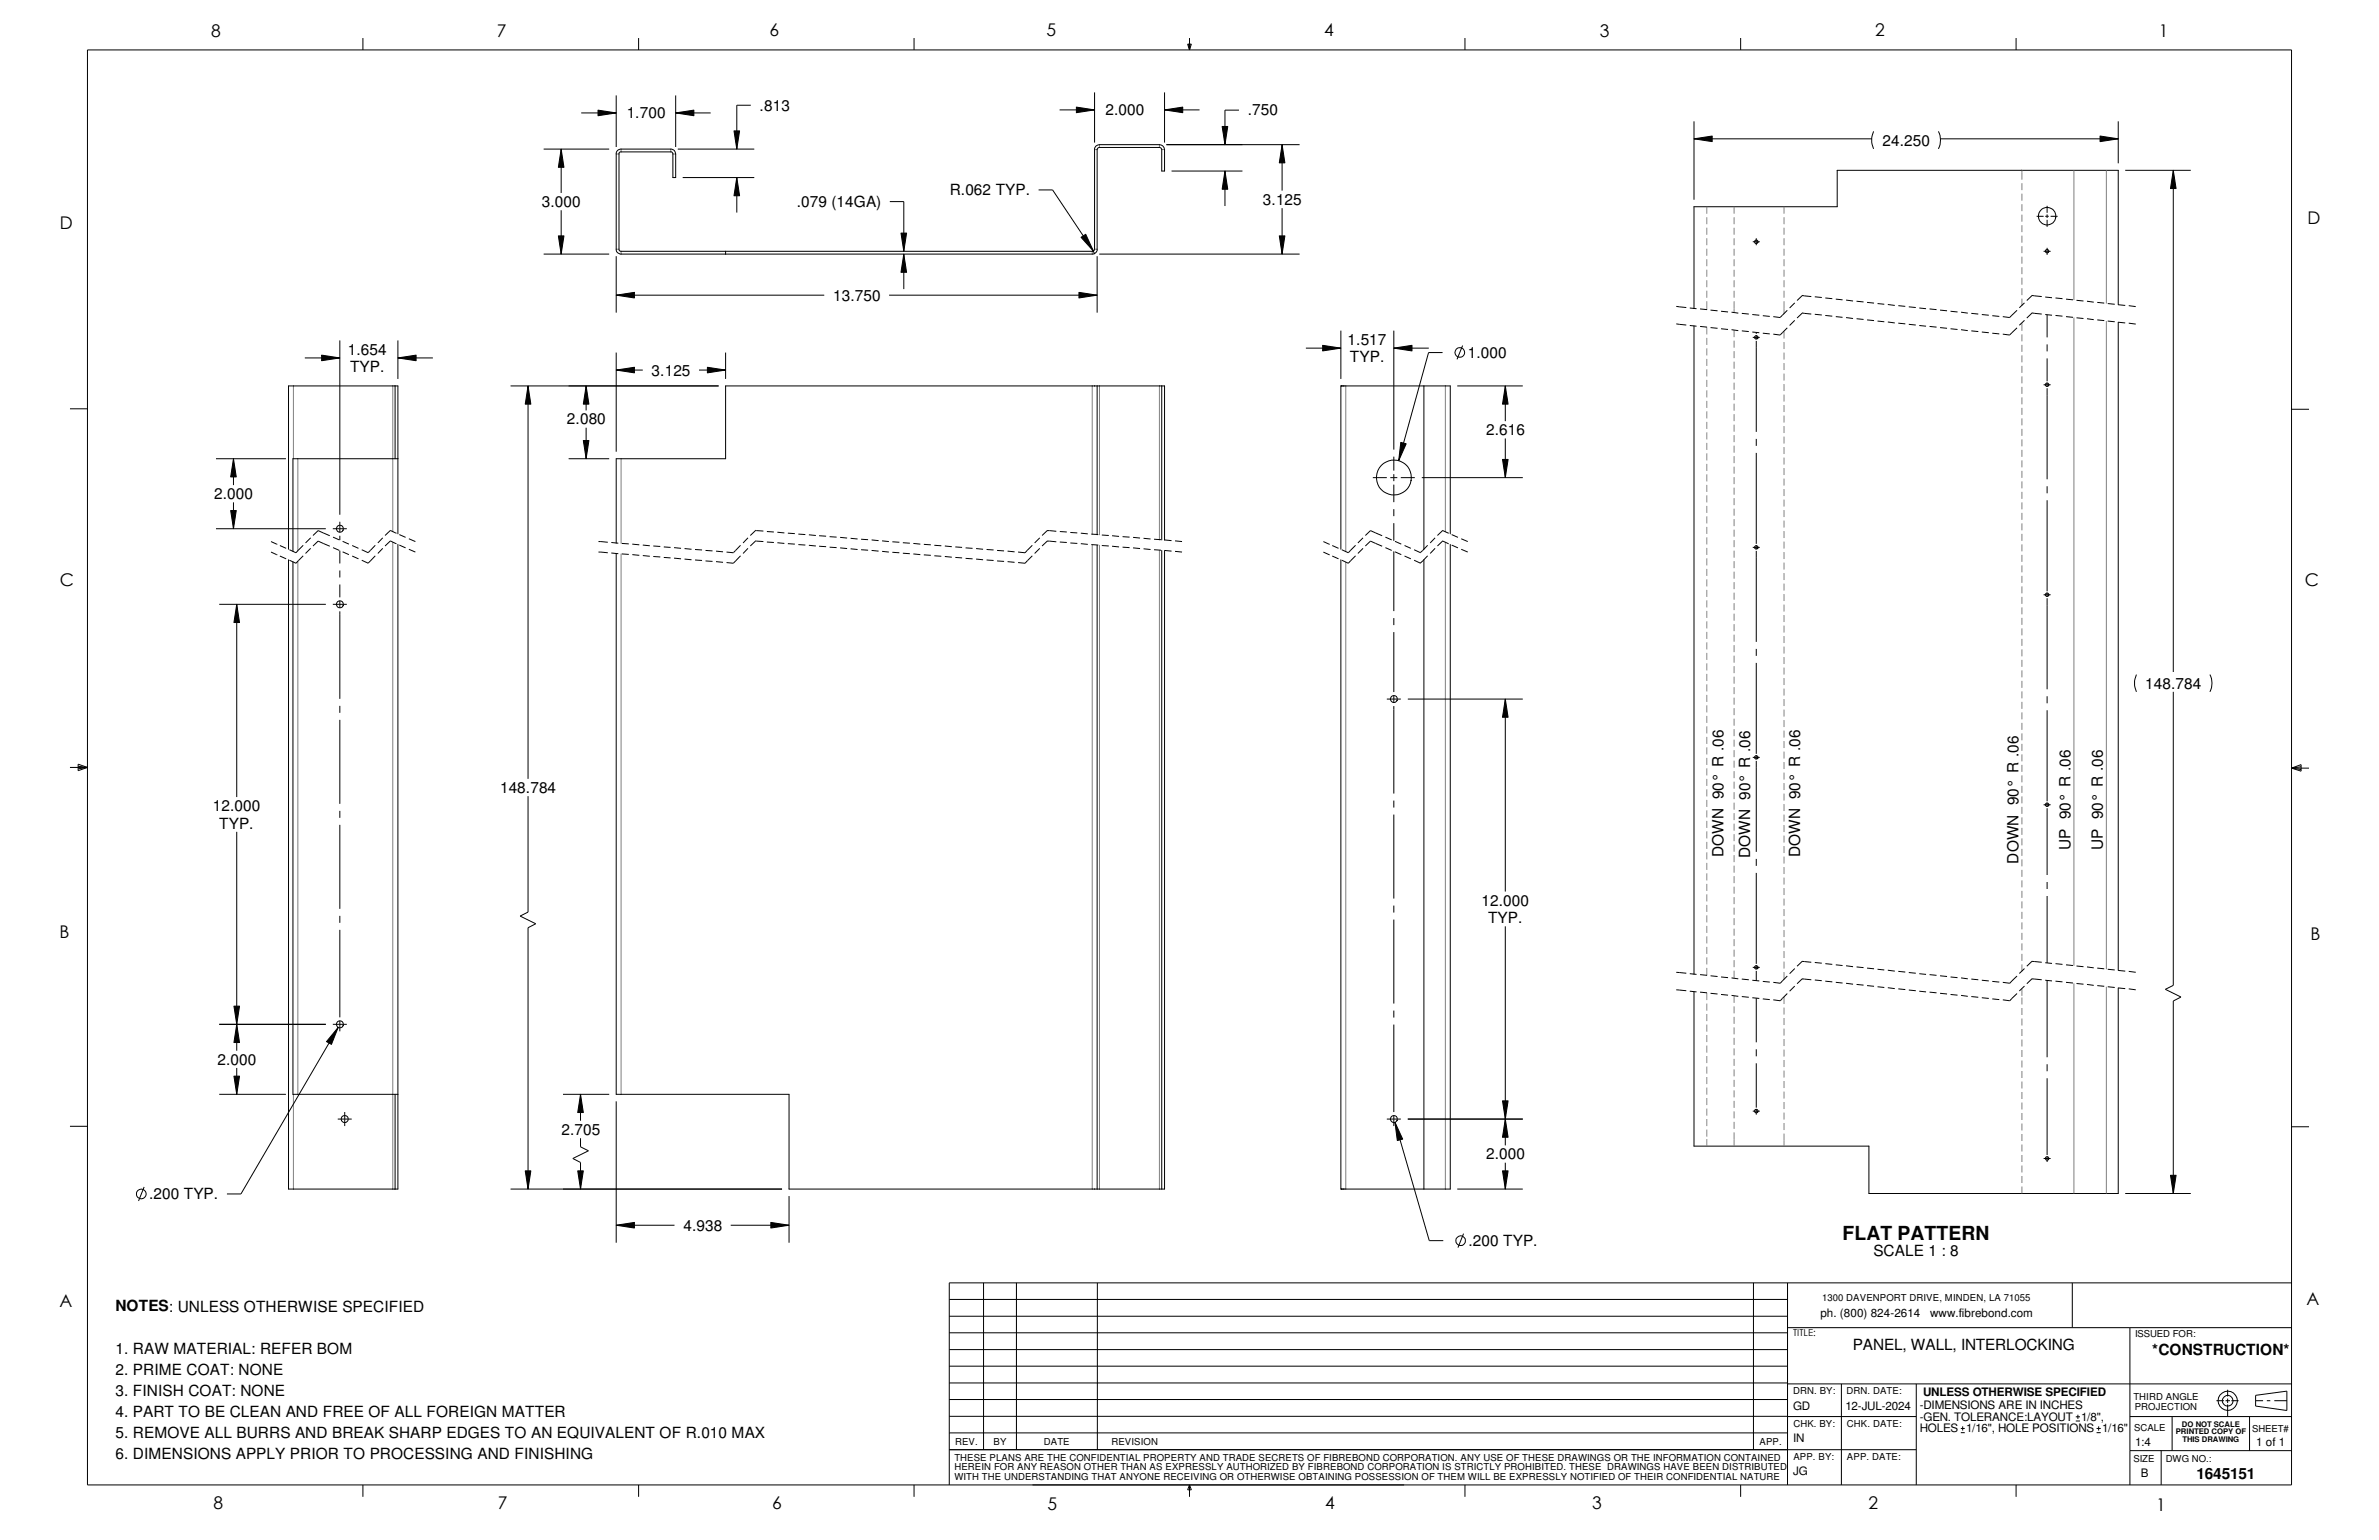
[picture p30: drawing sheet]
<svg xmlns="http://www.w3.org/2000/svg" width="432mm" height="279mm" viewBox="0 0 432 279" stroke-linecap="round" stroke-linejoin="round" font-family="sans-serif">
<defs><g id="words">
<text font-size="3.5" x="334.4" y="224.9">FLAT PATTERN</text>
<g font-size="3.2">
<text x="38.3" y="6.6">8</text>
<text x="90.2" y="6.7">7</text>
<text x="139.7" y="6.5">6</text>
<text x="189.9" y="6.5">5</text>
<text x="240.4" y="6.6">4</text>
<text x="290.4" y="6.7">3</text>
<text x="340.4" y="6.5">2</text>
<text x="391.8" y="6.7">1</text>
<text x="10.9" y="41.5">D</text>
<text x="418.8" y="40.7">D</text>
<text x="10.8" y="106.3">C</text>
<text x="418.3" y="106.4">C</text>
<text x="10.8" y="170.2">B</text>
<text x="419.4" y="170.6">B</text>
<text x="10.8" y="237.2">A</text>
<text x="418.6" y="236.7">A</text>
<text x="38.8" y="273.8">8</text>
<text x="90.3" y="273.8">7</text>
<text x="140.2" y="273.8">6</text>
<text x="190.1" y="273.9">5</text>
<text x="240.5" y="273.8">4</text>
<text x="289" y="273.9">3</text>
<text x="339.1" y="273.9">2</text>
<text x="391.3" y="274.1">1</text>
</g>
<g font-size="2.8">
<text x="113.7" y="21.5">1.700</text>
<text x="137.9" y="20.1">.813</text>
<text x="200.7" y="20.9">2.000</text>
<text x="226.5" y="21">.750</text>
<text x="341.7" y="26.4">24.250</text>
<text x="172.4" y="35.4">R.062 TYP.</text>
<text x="98.3" y="37.5">3.000</text>
<text x="144.6" y="37.5">.079 (14GA)</text>
<text x="229.2" y="37.2">3.125</text>
<text x="151.2" y="54.6">13.750</text>
<text x="63.1" y="64.3">1.654</text>
<text x="244.6" y="62.6">1.517</text>
<text x="245" y="65.7">TYP.</text>
<text x="266.4" y="64.9">1.000</text>
<text x="63.5" y="67.5">TYP.</text>
<text x="118.3" y="68.2">3.125</text>
<text x="102.9" y="77">2.080</text>
<text x="269.7" y="79">2.616</text>
<text x="38.9" y="90.6">2.000</text>
<text x="389.4" y="124.9">148.784</text>
<text x="90.8" y="143.8">148.784</text>
<text x="38.7" y="147.2">12.000</text>
<text x="39.8" y="150.3">TYP.</text>
<text x="312.8" y="155.6" transform="rotate(-90 312.8 155.6)">DOWN 90° R .06</text>
<text x="317.7" y="155.7" transform="rotate(-90 317.7 155.7)">DOWN 90° R .06</text>
<text x="326.7" y="155.6" transform="rotate(-90 326.7 155.6)">DOWN 90° R .06</text>
<text x="375.8" y="154.2" transform="rotate(-90 375.8 154.2)">UP 90° R .06</text>
<text x="381.7" y="154.2" transform="rotate(-90 381.7 154.2)">UP 90° R .06</text>
<text x="366.4" y="156.7" transform="rotate(-90 366.4 156.7)">DOWN 90° R .06</text>
<text x="268.9" y="164.3">12.000</text>
<text x="270.1" y="167.5">TYP.</text>
<text x="39.5" y="193.2">2.000</text>
<text x="101.9" y="205.9">2.705</text>
<text x="269.7" y="210.4">2.000</text>
<text x="27.1" y="217.6">.200 TYP.</text>
<text x="124" y="223.3">4.938</text>
<text x="266.5" y="226.1">.200 TYP.</text>
<text x="340" y="228">SCALE 1 : 8</text>
<text x="21" y="237.9">NOTES: UNLESS OTHERWISE SPECIFIED</text>
<text x="21" y="245.6">1. RAW MATERIAL: REFER BOM</text>
<text x="336.3" y="244.9">PANEL, WALL, INTERLOCKING</text>
<text x="390.7" y="245.9">*CONSTRUCTION*</text>
<text x="21" y="249.5">2. PRIME COAT: NONE</text>
<text x="21" y="253.3">3. FINISH COAT: NONE</text>
<text x="21" y="257.1">4. PART TO BE CLEAN AND FREE OF ALL FOREIGN MATTER</text>
<text x="21" y="260.9">5. REMOVE ALL BURRS AND BREAK SHARP EDGES TO AN EQUIVALENT OF R.010 MAX</text>
<text x="21" y="264.8">6. DIMENSIONS APPLY PRIOR TO PROCESSING AND FINISHING</text>
<text x="398.7" y="268.4">1645151</text>
</g>
<g font-size="2.1">
<text x="330.4" y="239">ph. (800) 824-2614</text>
<text x="350.4" y="239">www.fibrebond.com</text>
<text x="325.5" y="255.7">GD</text>
<text x="335" y="255.7">12-JUL-2024</text>
<text x="348.4" y="257.8">-GEN. TOLERANCE:LAYOUT</text>
<text x="348.4" y="255.7">-DIMENSIONS ARE IN INCHES</text>
<text x="349" y="253.2">UNLESS OTHERWISE SPECIFIED</text>
<text x="377.7" y="257.8">1/8&quot;,</text>
<text x="325.5" y="261.6">IN</text>
<text x="348.4" y="259.9">HOLES 1/16&quot;, HOLE POSITIONS 1/16&quot;</text>
<text x="387.6" y="262.4">1:4</text>
<text x="409.5" y="262.4">1 of 1</text>
<text x="325.5" y="267.6">JG</text>
<text x="388.6" y="267.9">B</text>
</g>
<g font-size="1.7">
<text x="330.7" y="236.1">1300 DAVENPORT DRIVE, MINDEN, LA 71055</text>
<text x="325.5" y="242.4">TITLE:</text>
<text x="387.5" y="242.7">ISSUED FOR:</text>
<text x="325.5" y="252.9">DRN. BY:</text>
<text x="335.2" y="252.9">DRN. DATE:</text>
<text x="387.2" y="254">THIRD ANGLE</text>
<text x="387.5" y="255.7">PROJECTION</text>
<text x="173.4" y="262.2">REV.</text>
<text x="180.3" y="262.2">BY</text>
<text x="189.5" y="262.2">DATE</text>
<text x="201.7" y="262.2">REVISION</text>
<text x="319.4" y="262.2">APP.</text>
<text x="325.5" y="258.9">CHK. BY:</text>
<text x="335.2" y="258.9">CHK. DATE:</text>
<text x="387.3" y="259.7">SCALE</text>
<text x="408.8" y="259.8">SHEET#</text>
<text x="173.2" y="268.6">WITH THE UNDERSTANDING THAT ANYONE RECEIVING OR OTHERWISE OBTAINING POSSESSION OF THEM WILL BE EXPRESSLY NOTIFIED OF THEIR CONFIDENTIAL NATURE</text>
<text x="173.2" y="266.8">HEREIN FOR ANY REASON OTHER THAN AS EXPRESSLY AUTHORIZED BY FIBREBOND CORPORATION IS STRICTLY PROHIBITED. THESE DRAWINGS HAVE BEEN DISTRIBUTED</text>
<text x="173.2" y="265">THESE PLANS ARE THE CONFIDENTIAL PROPERTY AND TRADE SECRETS OF FIBREBOND CORPORATION. ANY USE OF THESE DRAWINGS OR THE INFORMATION CONTAINED</text>
<text x="325.5" y="264.9">APP. BY:</text>
<text x="335.2" y="264.8">APP. DATE:</text>
<text x="387.2" y="265.3">SIZE</text>
<text x="393.1" y="265.3">DWG NO.:</text>
</g>
<g font-size="1.4">
<text x="394.9" y="260.2">PRINTED COPY OF</text>
<text x="396" y="258.8">DO NOT SCALE</text>
<text x="396.1" y="261.7">THIS DRAWING</text>
</g>
</g></defs>
<g fill="none" stroke="#000" stroke-width=".18">
<path d="M15.9 9.1h400v260.3h-400zM65.9 6.9v2.2M108.5 20l3.3 .5-3.3 .5zM111.8 17.3v9.4M115.9 6.9v2.2M122.6 17.3v9.4M136.3 19.1h-2.6v8M165.9 6.9v2.2M192.3 19.9h6.4M195.4 19.4l3.3 .5-3.3 .5zM198.7 16.8v9.1M211.4 19.9l3.3-.5v1z"/>
<path d="M211.4 16.8v9.1M211.4 19.9h6.3M215.6 8h.6l-.3 1.1zM215.7 8l.2 1.1M215.9 6.9v2.2M216 8l-.1 1.1M224.9 20h-2.6v6.2M265.9 6.9v2.2M315.9 6.9v2.2M365.9 6.9v2.2M98.7 27.1h11.9M101.9 27.1l.5 3.3h-1.1z"/>
<path d="M101.9 27.1v7.9M101.9 38.1v8M105.5 20.5h6.3M122.6 20.5l3.3-.5v1zM122.6 20.5h6.4M123 27.1h13.9M123.9 32.2h13M133.2 23.7h1l-.5 3.4zM133.7 32.2l.5 3.3h-1zM133.7 32.2v6.4M161.5 36.6h2.5v9M188.5 34.5h2.6l7.4 11.1"/>
<path d="M211.7 26.2h24.2M212.6 31h12.9M221.8 22.9h1l-.5 3.3zM222.3 31l.5 3.3h-1zM222.3 31v6.4M232.7 26.2l.5 3.3h-1zM232.7 26.2v8.4M232.7 37.8v8.3M307.5 25.2l3.3-.5v1zM307.5 22v14.2M307.5 25.2h32.2M340.1 23.8l-.2 .4a3.5 3.5 0 0 0 .2 2.8"/>
<path d="M351.8 23.8a3.5 3.5 0 0 1 0 3.2M352.2 25.2h32.3M369.7 39.2h1.2M371.2 39.2h.7M371.6 37.3v1.3M371.6 38.9v.6M371.6 39.9v1.2M372.2 39.2h1.3M381.2 24.7l3.3 .5-3.3 .5zM384.5 22v7.6M385.7 30.9h11.9M394.5 30.9l.5 3.3h-1z"/>
<path d="M394.5 30.9v91M98.7 46.1h11.9M101.3 42.8h1.1l-.5 3.3zM111.8 53.6l3.3-.6v1.1zM111.8 46.5v10.2M111.8 53.6h37.8M131.7 45.6v.5M161.4 53.6h37.7M163.5 42.3h1l-.5 3.3zM164 46.1l.5 3.3h-1zM164 46.1v6.4M195.8 53l3.3 .6-3.3 .5z"/>
<path d="M196.2 43.1l.9-.6 1.4 3.1zM198.4 45.6h-85.9l-.1-.3v-17.5l.2-.2h9.3l.2 .3v4.3h.5v-4.3a.87 .87 0 0 0-.8-.8h-9.1a.87 .87 0 0 0-.9 .8v17.3a.87 .87 0 0 0 .9 .9l86-.1M198.4 45.6l.3-.4v-18.1a.87 .87 0 0 1 .9-.9h10.8a.94 .94 0 0 1 1 .9v3.9h-.5v-3.9l-.4-.3h-11l-.3 .1-.1 18.6-.4 .5M198.4 45.6l.3 .4M199.1 46.5v10.2M199.5 46.1h36.4M232.2 42.8h1l-.5 3.3zM243.4 60v8.7M253 60v21.6M304.2 58.8l1.9 .2M304.2 55.6l1.9 .2M306.7 59.1l1.2 .1"/>
<path d="M306.7 55.9l1.2 .1M307.5 59.1v117.6M308.6 59.2l1.2 .2M308.6 56l1.2 .2M310.5 59.4l1.2 .2M310.5 56.3l1.2 .1M312.4 59.6l1.2 .2M312.4 56.5l1.2 .1M314.3 59.8l1.2 .2M314.3 56.6l1.2 .2M316.1 56.9l1.3 .1M318.1 57.1l1.2 .1"/>
<path d="M318.1 43.9h1.3M318.8 43.2v1.3M320 57.3l1.2 .1M321.9 57.4l1.2 .2M324.4 59.5l-1.3 1.2M324.4 56.3l-1.3 1.3M325.8 58.1l-1 1M325.8 54.9l-1 1M327.1 56.8l1.7 .2M327.1 53.6l1.7 .2M327.1 56.8l-.9 .9M327.1 53.6l-.9 .9"/>
<path d="M329.4 57l1.3 .1M329.4 53.8l1.3 .2M331.3 57.2l1.3 .2M331.3 54.1l1.3 .1M333.2 57.4l1.2 .2M333.2 54.3l1.2 .1M335.1 57.6l1.2 .2M335.1 54.4l1.2 .2M337 57.8l1.2 .2M337 54.7l1.2 .1M338.9 58l1.2 .2M338.9 54.9l1.2 .1"/>
<path d="M340.8 58.3l1.2 .1M340.8 55.1l1.2 .1M342.6 58.4l1.3 .2M342.6 55.2l1.3 .2M344.6 58.6l1.2 .2M344.6 55.5l1.2 .1M346.5 58.8l1.2 .2M346.5 55.7l1.2 .1M348.4 59.1l1.2 .1M348.4 55.9l1.2 .1M350.2 59.2l1.3 .2M350.2 56l1.3 .2"/>
<path d="M352.1 59.4l1.3 .2M352.1 56.3l1.3 .1M354 59.6l1.3 .2M354 56.5l1.3 .1M355.9 59.8l1.3 .2M355.9 56.6l1.3 .2M357.8 56.9l1.3 .1M359.7 57.1l1.3 .1M361.6 57.3l1.3 .1M363.5 57.4l1.3 .2M366.1 59.5l-1.3 1.2M366.1 56.3l-1.3 1.3"/>
<path d="M367.5 58.1l-1 .9M367.5 54.9l-1 .9M368.8 56.8l1.8 .2M368.8 53.6l1.8 .2M368.8 56.8l-.9 .9M368.8 53.6l-.9 .9M370.9 45.6h1.3M371.2 57.1l1.2 .1M371.2 53.9l1.2 .1M371.6 45v1.2M371.6 57.1v4.1M373.1 57.2l1.3 .2"/>
<path d="M373.1 54.1l1.3 .1M375 57.4l1.3 .2M375 54.3l1.3 .1M376.9 57.7l1.3 .1M376.9 54.5l1.3 .1M378.8 57.8l1.2 .2M378.8 54.7l1.2 .1M380.7 58l1.2 .2M380.7 54.9l1.2 .1M382.6 58.3l1.2 .1M382.6 55.1l1.2 .1M385.7 55.4l-1.2-.1v-24.4h-51v6.6h-26v18.5"/>
<path d="M385.7 58.6l-1.2-.1v117.6l1.2 .1M386.4 58.6l1.2 .2M386.4 55.5l1.2 .1M12.7 74.2h3.2M55.3 64.9h6.4M58.4 64.4l3.3 .5-3.3 .5zM61.7 61.8v31.6M71.7 70v13.2M72.2 64.9l3.3-.5v1zM72.2 61.8v6.9M72.2 64.9h6.4M92.7 70h37.7"/>
<path d="M95.8 70l.6 3.3h-1.1zM95.8 70v71.3M105.9 79.9h1l-.5 3.3zM106.4 70l.5 3.3h-1zM106.4 70v4.5M106.4 77.6v5.6M111.8 67.1l3.3-.5v1zM111.8 64v18M111.8 67.1h4.9M126.9 67.1h4.8M128.4 66.6l3.3 .5-3.3 .5zM131.7 64v4.7"/>
<path d="M199.1 70v27M210.9 70v28M237 63.2h6.4M240.1 62.7l3.3 .5-3.3 .5zM253 63.2l3.3-.5v1zM253 63.2h6.3M258.4 70v29.7M261.8 64h-2.5l-5.4 19.6M264.5 70h11.9M265.5 62.7l-1 2.5M273.2 70l.5 3.3h-1zM273.2 70v6.4"/>
<path d="M273.2 79.5v7.2M316.1 60l1.3 .2M318.1 60.2l1.2 .2M318.1 61.2h1.3M318.8 60.3v.3M318.8 60.9v.6M318.8 61.8v16.6M318.8 79.6v1.3M320 60.5l1.2 .1M321.9 60.6l1.2 .2M357.8 60l1.3 .2M359.7 60.2l1.3 .2"/>
<path d="M361.6 60.5l1.3 .1M363.5 60.6l1.3 .2M370.9 69.8h1.3M371.6 62.5v1.3M371.6 65v4.2M371.6 69.5v.6M371.6 70.4v16.6M415.9 74.3h3.2M39.2 83.2h12.7M39.2 95.9h19.9M41.9 92.6h1l-.5 3.3zM42.4 83.2l.5 3.3h-1z"/>
<path d="M42.4 83.2v4.8M42.4 91.1v4.8M49.2 98.3l1.1 .5M50.8 99l1.1 .5M55 98.9l-1.3 1.4-1.2-.6M56.4 99.5l-.9 .9M56.4 97.6l-.9 .9M56.8 99.1l.9-.9 2.2 .9M56.8 97.2l.9-.9 2.2 .9M60.4 95.9h2.5M60.5 99.4l1.1 .5M60.5 97.5l1.1 .5"/>
<path d="M61.7 94.7v1.9M61.7 97.2v.8M61.7 99.9v2.3M62.2 98.2l1.1 .5M63.9 99l1.2 .5M65.7 99.7l1.1 .6M68.1 98.9l-1.3 1.3M69.5 99.5l-.9 .9M69.5 97.6l-.9 .9M70.8 96.2l1.2 .5M70.8 96.3l-.9 .9M72 98.6l-1.2-.5-.9 1"/>
<path d="M72.2 83.2h-19v16.8M72.2 96.9v-26.9h-19.8v29.7M72.2 98.8v116.9h-19.8v-114.1M72.5 98.9l1.1 .5M72.5 97l1.1 .5M74.2 99.7l1.2 .5M74.2 97.7l1.2 .6M103.2 83.2h7.4M108.6 98.3l1.7 .1M111 98.4l1.2 .2M112.9 98.6l1.2 .1M114.8 98.7l1.2 .1"/>
<path d="M116.7 98.9l1.2 .1M118.6 99.1h1.2M120.5 99.2l1.2 .1M122.3 99.4l1.3 .1M124.2 99.5l1.3 .2M126.2 99.7l1.2 .1M128.1 99.9h1.2M130 100l1.2 .1M134.4 98.9l-1.3 1.3M135.8 99.5l-.9 .9M135.8 97.6l-.9 .9M137.1 98.1l1.5 .2"/>
<path d="M137.1 96.2l1.5 .2M137.1 98.2l-.9 .9M137.1 96.3l-.9 .9M139.2 98.3l1.3 .1M139.2 96.4l1.3 .1M141.1 98.5l1.3 .1M141.1 96.6l1.3 .1M143 98.6l1.3 .1M143 96.7l1.3 .1M144.9 98.8l1.3 .1M144.9 96.9l1.3 .1M146.8 98.9l1.3 .2"/>
<path d="M146.8 97l1.3 .2M148.7 99.1l1.2 .1M148.7 97.2l1.2 .1M150.6 99.3l1.2 .1M150.6 97.4l1.2 .1M152.5 99.4l1.3 .1M152.5 97.5l1.3 .1M154.4 99.6l1.3 .1M154.4 97.7l1.3 .1M156.3 99.7l1.3 .1M156.3 97.8l1.3 .1M158.2 99.9l1.3 .1"/>
<path d="M158.2 98l1.3 .1M160.1 98.1l1.2 .2M162 98.3l1.2 .1M163.9 98.5l1.2 .1M165.8 98.6l1.2 .1M167.7 98.8h1.3M169.6 98.9l1.3 .1M171.5 99.1l1.3 .1M173.4 99.2l1.2 .1M175.3 99.4l1.2 .1M177.2 99.5l1.2 .2M179.1 99.7l1.2 .1"/>
<path d="M181 99.9h1.2M182.9 100l1.2 .1M187.4 98.9l-1.3 1.4-1.3-.1M188.7 99.5l-.9 .9M188.7 97.6l-.9 .9M190 98.2l1.7 .1M190 96.3l1.7 .1M190.1 98.2l-1 .9M190.1 96.3l-1 .9M192.4 98.3l1.2 .1M192.4 96.4l1.2 .1M194.3 98.5l1.2 .1"/>
<path d="M194.3 96.6l1.2 .1M196.2 98.6l1.2 .2M196.2 96.7l1.2 .2M198.1 98.8l1.2 .1M198.1 96.9l1.2 .1M199.1 98.9v116.8M200 99l1.3 .1M200 97.1l1.3 .1M201.8 99.1l1.3 .1M201.8 97.2l1.3 .1M203.8 99.3l1.2 .1M203.8 97.4l1.2 .1"/>
<path d="M205.7 99.4l1.2 .1M205.7 97.5l1.2 .1M207.6 99.6l1.2 .1M207.6 97.7l1.2 .1M209.5 99.7l1.2 .1M209.5 97.8l1.2 .1M210.9 99.9v115.8M211.4 98v-28h-79.7v13.2h-19.9v15.4M211.4 99.9v115.8h-68.2v-17.2h-31.4v-98M211.4 99.9l1.2 .1M211.4 98l1.2 .1M213.3 98.1l1.2 .2"/>
<path d="M240.2 98.3l1.1 .5M241.8 99l1.2 .5M246 98.9l-1.3 1.4-1.2-.6M247.4 99.5l-.9 .9M247.4 97.6l-.9 .9M247.8 99.1l1-.9 2.1 .9M247.8 97.2l1-.9 2.1 .9M249.2 86.7h2.5M251.5 99.4l1.1 .5M251.5 97.5l1.1 .5M252.3 86.7h1.3M253 82.8v2.6"/>
<path d="M253 86v1.3M253 87.9v3.2M253 92.4v1.2M253 94.9v3.2M253.2 98.2l1.1 .5M254.3 80.3l.9 .2-1.3 3.1zM254.3 86.7h2.5M254.9 99l1.2 .5M256.7 99.7l1.2 .6M258.1 86.7h18.3M259.1 98.9l-1.3 1.3M260.5 99.5l-.9 .9"/>
<path d="M260.5 97.6l-.9 .9M261.8 98.1l1.2 .5M261.8 96.2l1.2 .5M261.8 98.2l-.9 .9M261.8 96.3l-.9 .9M263.2 96.9v-26.9h-19.8v29.7M263.2 98.8v116.9h-19.8v-114.1M263.5 98.9l1.1 .5M263.5 97l1.1 .5M265.2 99.7l1.2 .5M265.2 97.7l1.2 .6M272.7 83.4h1l-.5 3.3z"/>
<path d="M318.1 99.3h1.3M318.8 82.2v16.5M318.8 99v.6M318.8 99.9v16.6M371.6 88.2v1.3M371.6 90.8v16.5M39.8 109.6h19.3M43 109.6l.5 3.3h-1zM43 109.6v35M49.2 100.2l1.1 .5M50.8 100.9l1.1 .5M53.2 101.9v96.6h19"/>
<path d="M55 100.8l-1.3 1.4-1.2-.6M60.4 109.6h2.5M61.7 103.5v1.3M61.7 106v2.4M61.7 109v1.3M61.7 110.9v15.9M62.2 100.1l1.1 .5M63.9 100.9l1.2 .5M65.7 101.6l1.1 .6M68.1 100.8l-1.3 1.4M108.6 100.2l1.7 .1M111 100.3l1.2 .2"/>
<path d="M112.9 100.5l1.2 .1M114.8 100.6l1.2 .2M116.7 100.8l1.2 .1M118.6 101h1.2M120.5 101.1l1.2 .1M122.3 101.3l1.3 .1M124.2 101.4l1.3 .2M126.2 101.6l1.2 .1M128.1 101.8l1.2 .1M130 101.9l1.2 .1M131.9 102.1l1.2 .1M131.9 100.2l1.2 .1"/>
<path d="M134.4 100.8l-1.3 1.4M160.1 100l1.2 .2M162 100.2l1.2 .1M163.9 100.4l1.2 .1M165.8 100.5l1.2 .1M167.7 100.7l1.3 .1M169.6 100.8l1.3 .1M171.5 101l1.3 .1M173.4 101.1l1.2 .1M175.3 101.3l1.2 .1M177.2 101.4l1.2 .2M179.1 101.6l1.2 .1"/>
<path d="M181 101.8l1.2 .1M182.9 101.9l1.2 .1M187.4 100.8l-1.3 1.4-1.3-.1M213.3 100l1.2 .2M240.2 100.2l1.1 .5M241.8 100.9l1.2 .5M246 100.8l-1.3 1.4-1.2-.6M253 100v10.9M253 112.1v1.3M253 114.7v10.9M253.2 100.1l1.1 .5M254.9 100.9l1.2 .5"/>
<path d="M256.7 101.6l1.2 .6M258.4 101.6v114.1M259.1 100.8l-1.3 1.4M318.8 117.7v1.3M370.9 107.9h1.3M371.6 107.6v.6M371.6 108.5v16.6M12.7 139.2h3.2M14.2 138.6l1.7 .6-1.7 .6zM14.2 139l1.7 .2M15.9 139.2l-1.7 .3M61.7 128.1v1.2"/>
<path d="M61.7 130.6v15.2M251.7 126.8h2.6M253 126.2v1.3M253 128.1v15.9M255.5 126.8h20.9M273.2 126.8l.5 3.3h-1zM273.2 126.8v35M318.1 137.4h1.3M318.8 120.3v16.5M318.8 137.1v.6M318.8 138v16.6M371.6 126.3v1.3"/>
<path d="M371.6 128.9v16.5M387.8 122.4l-.2 .4a3.4 3.4 0 0 0 .2 2.7M394.5 125.5v53.3l-1.5 .7 2.9 1.4-1.4 .7v34.9M401.1 122.4a3.4 3.4 0 0 1 0 3.1M415.9 139.4l1.8 .2M415.9 139.4l1.8-.7v1.2zM415.9 139.4h3.2M417.7 139.1l-1.8 .3M43 150.9v39.7M61.7 147.1v1.3M61.7 149.6v15.3M95.8 144.4v21.1l-1.4 .7 2.8 1.4-1.4 .7v47.4"/>
<path d="M253 145.2v1.3M253 147.8v15.2M318.8 155.8v1.3M318.8 158.4v16.5M370.9 146h1.3M371.6 145.7v.6M371.6 146.6v12.1M61.7 166.2v1.2M61.7 168.7v15.9M253 164.3v1.3M253 166.8v15.3M273.2 168.1v39.7"/>
<path d="M304.2 179.6l1.9 .1M304.2 176.4l1.9 .2M306.7 179.8l1.2 .2M306.7 176.7l1.2 .1M308.6 176.8l1.2 .2M310.5 177l1.2 .2M312.4 177.2l1.2 .2M314.3 177.4l1.2 .2M316.1 177.6l1.3 .2M318.1 177.8l1.2 .2M318.1 175.5h1.3M318.8 175.2v.6"/>
<path d="M318.8 176.1v1.8M320 178.1l1.2 .1M324.4 177.1l-1.3 1.3-1.2-.2M325.8 178.9l-1 .9M325.8 175.7l-1 1M327.1 177.6l1.7 .2M327.1 174.4l1.7 .2M327.1 177.6l-.9 .9M327.1 174.4l-.9 .9M329.4 177.8l1.3 .1M329.4 174.6l1.3 .2M331.3 178l1.3 .1"/>
<path d="M331.3 174.8l1.3 .2M333.2 178.2l1.2 .2M333.2 175l1.2 .2M335.1 178.4l1.2 .2M335.1 175.2l1.2 .2M337 178.6l1.2 .1M337 175.4l1.2 .2M338.9 178.8l1.2 .1M338.9 175.6l1.2 .2M340.8 179l1.2 .2M340.8 175.9l1.2 .1M342.6 179.2l1.3 .2"/>
<path d="M342.6 176l1.3 .2M344.6 179.4l1.2 .1M344.6 176.2l1.2 .2M346.5 179.6l1.2 .1M346.5 176.4l1.2 .2M348.4 179.8l1.2 .2M348.4 176.7l1.2 .1M350.2 176.8l1.3 .2M352.1 177l1.3 .2M354 177.2l1.3 .2M355.9 177.4l1.3 .2M357.8 177.6l1.3 .2"/>
<path d="M359.7 177.8l1.3 .2M361.6 178.1l1.3 .1M366.1 177.1l-1.3 1.3-1.3-.2M367.5 178.9l-1 .9M367.5 175.7l-1 .9M368.8 177.6l1.8 .2M368.8 174.4l1.8 .2M368.8 177.6l-.9 .9M368.8 174.4l-.9 .9M371.2 177.8l1.2 .2M371.2 174.7l1.2 .1M371.6 160v1.3"/>
<path d="M371.6 162.6v12.1M371.6 177.9v13.9M373.1 178l1.3 .1M373.1 174.8l1.3 .2M375 178.2l1.3 .2M375 175l1.3 .2M376.9 178.4l1.3 .2M376.9 175.3l1.3 .1M378.8 178.6l1.2 .2M378.8 175.4l1.2 .2M380.7 178.8l1.2 .1M380.7 175.6l1.2 .2"/>
<path d="M382.6 179l1.2 .2M382.6 175.9l1.2 .1M385.7 179.4l-1.2-.2v37.3h-45.3v-8.6h-31.7v-28M386.4 179.4l1.2 .2M386.4 176.2l1.2 .2M39.8 198.5h12.1M39.8 185.8h19.3M42.5 195.2h1l-.5 3.3zM42.5 182.5h1l-.5 3.3zM43 185.8l.5 3.3h-1zM43 193.8v4.7M60.4 185.8h2.5"/>
<path d="M61.4 186.4l-1.2 3.1-.9-.5zM61.4 186.4l-17.7 30.2h-2.5M61.7 185.2v1.9M71.7 198.5v17.2M102.2 198.5h8.4M105.4 198.5l.5 3.3h-1zM105.4 198.5v4.8M111.8 199.8v25.7M253 183.3v1.3M253 185.9v15.9M272.7 199.7h1l-.5 3.3zM308.6 180l1.2 .1"/>
<path d="M310.5 180.2l1.2 .1M312.4 180.4l1.2 .2M314.3 180.6l1.2 .2M316.1 180.8l1.3 .1M318.1 181l1.2 .1M318.8 181.1v8M318.8 190.4v1.2M318.8 192.9v8.1M320 181.2l1.2 .2M324.4 180.3l-1.3 1.3-1.2-.2M350.2 180l1.3 .1M352.1 180.2l1.3 .1"/>
<path d="M354 180.4l1.3 .2M355.9 180.6l1.3 .2M357.8 180.8l1.3 .1M359.7 181l1.3 .1M361.6 181.2l1.3 .2M366.1 180.3l-1.3 1.3-1.3-.2M371.6 193.1v1.3M371.6 195.6v13.9M12.7 204.3h3.2M26.2 215.3l-1.1 2.6M61.3 203h2.5M62.6 201.8v2.5"/>
<path d="M92.7 215.7h49.2M95.3 212.4h1.1l-.6 3.3zM104.9 212.4h1l-.5 3.3zM105.4 206.5v1.6l1.4 .7-2.8 1.4 1.4 .7v4.8M143.2 217v8.5M251.7 203h2.6M253 202.4v1.9M253.2 203.6l1.4 3.1-1 .2zM253.2 203.6l6.2 21.5h2.6M255.5 203h20.9M264.5 215.7h11.9M272.7 212.4h1l-.5 3.3z"/>
<path d="M273.2 203l.5 3.3h-1zM273.2 210.9v4.8M318.1 201.6h1.3M318.8 201.3v.9M370.9 210.2h1.3M371.3 209.9l.3-.1 .3 .3-.2 .4h-.3l-.1-.2zM371.6 209.8v1M385.7 216.5h11.9M394 213.2h1l-.5 3.3zM415.9 204.4h3.2M111.8 222.3l3.3-.5v1zM111.8 222.3h10.6"/>
<path d="M132.6 222.3h10.6M139.9 221.8l3.3 .5-3.3 .5zM172.3 235.8h152.1M172.3 238.8h152.1M178.5 232.7v30.3M184.5 232.7v30.3M199.2 232.7v30.3M265.6 223.8l-1 2.6M318.3 232.7v30.3M324.4 232.7v36.7M376.1 232.7v8.2M415.9 232.7h-243.6v36.7"/>
<path d="M172.3 241.8h152.1M172.3 244.9h152.1M172.3 247.9h152.1M172.3 250.9h152.1M172.3 253.9h152.1M172.3 257h152.1M172.3 260h152.1M324.4 257h23.4M324.4 240.9h91.5M324.4 251.1h91.5M334.2 251.1v18.3M347.8 251.1v18.3"/>
<path d="M355.9 259.9h.7M355.9 259.2h.7M356.2 258.8v.7M376.8 257.8h.7M376.8 257h.7M377.1 256.7v.7M380.5 259.9h.8M380.5 259.2h.8M380.9 258.8v.7M386.6 240.9v28.5M386.6 257h29.3M394.3 257v6.2"/>
<path d="M402.3 254.1h1.3M403.9 254.1h.8M404.3 252.1v1.3M404.3 253.7v.9M404.3 254.8v2.2M405 254.1h1.3M408.3 257v6.2M409.4 254.1h1.4M409.4 253.2l5.7-.8v3.5l-5.7-.8zM411.4 254.1h.7M412.8 254.1h2.3M65.9 269.4v2.2"/>
<path d="M115.9 269.4v2.2M165.9 269.4v2.2M172.3 263h175.5M215.9 269.4l.3 .9h-.6zM215.9 269.4v2.2M265.9 269.4v2.2M315.9 269.4v2.2M365.9 269.4v2.2M386.6 263.2h29.3M392.3 263.2v6.2"/>
<circle cx="371.6" cy="39.2" r="1.59"/>
<circle cx="318.8" cy="43.9" r=".33"/>
<circle cx="371.6" cy="45.6" r=".31"/>
<circle cx="265" cy="63.9" r=".89"/>
<circle cx="318.8" cy="61.2" r=".32"/>
<circle cx="371.6" cy="69.8" r=".33"/>
<circle cx="61.7" cy="95.9" r=".63"/>
<circle cx="253" cy="86.6" r="3.2"/>
<circle cx="318.8" cy="99.3" r=".32"/>
<circle cx="61.7" cy="109.6" r=".63"/>
<circle cx="371.6" cy="107.9" r=".33"/>
<circle cx="253" cy="126.8" r=".63"/>
<circle cx="318.8" cy="137.4" r=".32"/>
<circle cx="371.6" cy="146" r=".33"/>
<circle cx="318.8" cy="175.5" r=".32"/>
<circle cx="61.7" cy="185.8" r=".63"/>
<circle cx="25.7" cy="216.6" r=".89"/>
<circle cx="62.6" cy="203" r=".64"/>
<circle cx="253" cy="203" r=".63"/>
<circle cx="318.8" cy="201.6" r=".32"/>
<circle cx="265.1" cy="225.1" r=".87"/>
<circle cx="404.3" cy="254.2" r=".96"/>
<circle cx="404.4" cy="254.1" r="1.74"/>
</g>
<g fill="none" stroke="#808080" stroke-width=".18">
<path d="M111.8 27.9h.6M112.7 27.1v.5M121.8 27.1v.5M122.1 27.9h.5M198.7 27.1h.4M199.6 26.2v.6M210.4 26.2v.6M210.9 27.1h.5M309.8 37.5v1.3M309.8 39.4v1.3M314.7 37.5v1.3M314.7 39.4v1.3"/>
<path d="M323.8 37.5v1.3M323.8 39.4v1.3M367 30.9v1.7M367 33.2v1.3M367 35.1v1.3M367 37v1.3M367 38.9v1.3M376.4 30.9v23.5M382.3 30.9v24.2M111.8 45.2h.6M112.7 45.6v.5M198.2 45.6v.5"/>
<path d="M198.7 45.2h.4M309.8 41.3v1.3M309.8 43.2v1.3M309.8 45.1v1.3M309.8 47v1.3M309.8 48.9v1.3M309.8 50.8v1.3M309.8 52.7v1.3M309.8 54.7v1.5M309.8 59.4v1.3M314.7 41.3v1.3M314.7 43.2v1.3"/>
<path d="M314.7 45.1v1.3M314.7 47v1.3M314.7 48.9v1.3M314.7 50.8v1.3M314.7 52.7v1.3M314.7 54.7v2M314.7 59.9v1.3M323.8 41.3v1.3M323.8 43.2v1.3M323.8 45.1v1.3M323.8 47v1.3M323.8 48.9v1.3"/>
<path d="M323.8 50.8v1.3M323.8 52.7v1.3M323.8 54.7v2.3M367 40.9v1.2M367 42.8v1.2M367 44.7v1.2M367 46.6v1.2M367 48.5v1.2M367 50.4v1.2M367 52.3v1.3M367 54.2v1.3M367 58.6v1.4"/>
<path d="M376.4 57.6v117.6M382.3 58.3v117.6M53.3 70v13.2M71.3 70v26.5M198.2 70v26.9M199.6 70v27M210.4 70v28M244.3 70v30.1M262.3 70v26.5M309.8 61.3v1.3M309.8 63.2v1.3M309.8 65.1v1.3"/>
<path d="M309.8 67v1.3M309.8 68.9v1.3M309.8 70.8v1.3M309.8 72.7v1.3M309.8 74.6v1.3M309.8 76.5v1.3M309.8 78.4v1.3M314.7 61.8v1.3M314.7 63.7v1.3M314.7 65.6v1.3M314.7 67.5v1.3M314.7 69.4v1.3"/>
<path d="M314.7 71.3v1.3M314.7 73.2v1.3M314.7 75.1v1.3M314.7 77v1.3M314.7 79v1.2M323.8 60.2v1.2M323.8 62.1v1.2M323.8 64v1.2M323.8 65.9v1.2M323.8 67.8v1.2M323.8 69.7v1.3M323.8 71.6v1.3"/>
<path d="M323.8 73.5v1.3M323.8 75.4v1.3M323.8 77.3v1.3M323.8 79.2v1.3M367 60.7v1.2M367 62.6v1.2M367 64.5v1.2M367 66.4v1.2M367 68.3v1.3M367 70.2v1.3M367 72.1v1.3M367 74v1.3"/>
<path d="M367 75.9v1.3M367 77.8v1.3M367 79.7v1.3M54.1 83.2v16.7M71.3 98.4v117.3M112.7 83.2v15.4M198.2 98.8v116.9M199.6 98.9v116.8M210.4 99.9v115.8M262.3 98.4v117.3M309.8 80.3v1.3M309.8 82.3v1.2"/>
<path d="M309.8 84.2v1.2M309.8 86.1v1.2M309.8 88v1.2M309.8 89.9v1.2M309.8 91.8v1.2M309.8 93.7v1.3M309.8 95.6v1.3M309.8 97.5v1.3M309.8 99.4v1.3M314.7 80.9v1.2M314.7 82.8v1.2M314.7 84.7v1.2"/>
<path d="M314.7 86.6v1.2M314.7 88.5v1.2M314.7 90.4v1.3M314.7 92.3v1.3M314.7 94.2v1.3M314.7 96.1v1.3M314.7 98v1.3M314.7 99.9v1.3M323.8 81.1v1.3M323.8 83v1.3M323.8 84.9v1.3M323.8 86.8v1.3"/>
<path d="M323.8 88.7v1.3M323.8 90.6v1.3M323.8 92.5v1.3M323.8 94.4v1.3M323.8 96.4v1.2M323.8 98.3v1.2M367 81.6v1.3M367 83.5v1.3M367 85.4v1.3M367 87.3v1.3M367 89.2v1.3M367 91.1v1.3"/>
<path d="M367 93v1.3M367 95v1.2M367 96.9v1.2M367 98.8v1.2M54.1 101.9v96.6M112.7 100.5v98M244.3 102v113.7M309.8 101.3v1.3M309.8 103.2v1.3M309.8 105.1v1.3M309.8 107v1.3M309.8 108.9v1.3"/>
<path d="M309.8 110.8v1.3M309.8 112.7v1.3M309.8 114.6v1.3M309.8 116.5v1.3M309.8 118.4v1.3M314.7 101.8v1.3M314.7 103.7v1.3M314.7 105.6v1.3M314.7 107.5v1.3M314.7 109.4v1.3M314.7 111.3v1.3M314.7 113.2v1.3"/>
<path d="M314.7 115.1v1.3M314.7 117.1v1.2M314.7 119v1.2M323.8 100.2v1.2M323.8 102.1v1.2M323.8 104v1.2M323.8 105.9v1.2M323.8 107.8v1.3M323.8 109.7v1.3M323.8 111.6v1.3M323.8 113.5v1.3M323.8 115.4v1.3"/>
<path d="M323.8 117.3v1.3M323.8 119.2v1.3M367 100.7v1.2M367 102.6v1.2M367 104.5v1.2M367 106.4v1.3M367 108.3v1.3M367 110.2v1.3M367 112.1v1.3M367 114v1.3M367 115.9v1.3M367 117.8v1.3"/>
<path d="M367 119.7v1.3M309.8 120.4v1.2M309.8 122.3v1.2M309.8 124.2v1.2M309.8 126.1v1.2M309.8 128v1.2M309.8 129.9v1.2M309.8 131.8v1.3M309.8 133.7v1.3M309.8 135.6v1.3M309.8 137.5v1.3M309.8 139.4v1.3"/>
<path d="M314.7 120.9v1.2M314.7 122.8v1.2M314.7 124.7v1.2M314.7 126.6v1.2M314.7 128.5v1.3M314.7 130.4v1.3M314.7 132.3v1.3M314.7 134.2v1.3M314.7 136.1v1.3M314.7 138v1.3M314.7 139.9v1.3M323.8 121.1v1.3"/>
<path d="M323.8 123v1.3M323.8 124.9v1.3M323.8 126.8v1.3M323.8 128.7v1.3M323.8 130.6v1.3M323.8 132.5v1.3M323.8 134.5v1.2M323.8 136.4v1.2M323.8 138.3v1.2M367 121.6v1.3M367 123.5v1.3M367 125.4v1.3"/>
<path d="M367 127.3v1.3M367 129.2v1.3M367 131.1v1.3M367 133.1v1.2M367 135v1.2M367 136.9v1.2M367 138.8v1.2M309.8 141.3v1.3M309.8 143.2v1.3M309.8 145.1v1.3M309.8 147v1.3M309.8 148.9v1.3"/>
<path d="M309.8 150.8v1.3M309.8 152.7v1.3M309.8 154.6v1.3M309.8 156.5v1.3M309.8 158.5v1.2M314.7 141.8v1.3M314.7 143.7v1.3M314.7 145.6v1.3M314.7 147.5v1.3M314.7 149.4v1.3M314.7 151.3v1.3M314.7 153.2v1.3"/>
<path d="M314.7 155.2v1.2M314.7 157.1v1.2M314.7 159v1.2M323.8 140.2v1.2M323.8 142.1v1.2M323.8 144v1.2M323.8 145.9v1.3M323.8 147.8v1.3M323.8 149.7v1.3M323.8 151.6v1.3M323.8 153.5v1.3M323.8 155.4v1.3"/>
<path d="M323.8 157.3v1.3M323.8 159.2v1.3M367 140.7v1.2M367 142.6v1.2M367 144.5v1.3M367 146.4v1.3M367 148.3v1.3M367 150.2v1.3M367 152.1v1.3M367 154v1.3M367 155.9v1.3M367 157.8v1.3"/>
<path d="M367 159.7v1.3M309.8 160.4v1.2M309.8 162.3v1.2M309.8 164.2v1.2M309.8 166.1v1.2M309.8 168v1.2M309.8 169.9v1.3M309.8 171.8v1.3M309.8 173.7v1.3M309.8 175.6v1.4M314.7 160.9v1.2M314.7 162.8v1.2"/>
<path d="M314.7 164.7v1.2M314.7 166.6v1.3M314.7 168.5v1.3M314.7 170.4v1.3M314.7 172.3v1.3M314.7 174.2v1.3M314.7 176.1v1.4M323.8 161.1v1.3M323.8 163v1.3M323.8 164.9v1.3M323.8 166.8v1.3M323.8 168.7v1.3"/>
<path d="M323.8 170.6v1.3M323.8 172.6v1.2M323.8 174.5v1.2M323.8 176.4v1.3M367 161.6v1.3M367 163.5v1.3M367 165.4v1.3M367 167.3v1.3M367 169.2v1.3M367 171.2v1.2M367 173.1v1.2M367 175v1.2"/>
<path d="M367 179.4v1.3M376.4 178.4v38.1M382.3 179v37.5M53.3 198.5v17.2M309.8 180.2v1.2M309.8 182.1v1.2M309.8 184v1.3M309.8 185.9v1.3M309.8 187.8v1.3M309.8 189.7v1.3M309.8 191.6v1.3M309.8 193.5v1.3"/>
<path d="M309.8 195.4v1.3M309.8 197.3v1.3M309.8 199.2v1.3M314.7 180.7v1.2M314.7 182.6v1.3M314.7 184.5v1.3M314.7 186.4v1.3M314.7 188.3v1.3M314.7 190.2v1.3M314.7 192.1v1.3M314.7 194v1.3M314.7 195.9v1.3"/>
<path d="M314.7 197.8v1.3M314.7 199.7v1.3M323.8 180.9v1.3M323.8 182.8v1.3M323.8 184.7v1.3M323.8 186.6v1.3M323.8 188.5v1.3M323.8 190.4v1.3M323.8 192.3v1.3M323.8 194.2v1.3M323.8 196.1v1.3M323.8 198v1.3"/>
<path d="M323.8 199.9v1.3M367 181v1.2M367 182.9v1.2M367 184.8v1.3M367 186.7v1.3M367 188.6v1.3M367 190.5v1.3M367 192.4v1.3M367 194.3v1.3M367 196.2v1.3M367 198.1v1.3M309.8 201.1v1.3"/>
<path d="M309.8 203v1.3M309.8 204.9v1.3M309.8 206.7v1.2M314.7 201.6v1.3M314.7 203.5v1.3M314.7 205.4v2.5M323.8 201.8v1.3M323.8 203.8v1.2M323.8 205.7v2.2M367 200v1.3M367 201.9v1.3M367 203.8v1.3"/>
<path d="M367 205.7v1.3M367 207.6v1.3M367 209.5v1.3M367 211.5v1.2M367 213.4v1.2M367 215.3v1.2"/>
</g>
<g fill="#000">
<path d="M195.4 19.4l3.3 .5-3.3 .5zM211.4 19.9l3.3-.5v1zM101.9 27.1l.5 3.3h-1.1zM108.5 20l3.3 .5-3.3 .5zM122.6 20.5l3.3-.5v1zM133.7 32.2l.5 3.3h-1zM133.2 23.7h1l-.5 3.4zM222.3 31l.5 3.3h-1zM221.8 22.9h1l-.5 3.3zM232.7 26.2l.5 3.3h-1zM307.5 25.2l3.3-.5v1zM381.2 24.7l3.3 .5-3.3 .5z"/>
<path d="M394.5 30.9l.5 3.3h-1zM101.3 42.8h1.1l-.5 3.3zM111.8 53.6l3.3-.6v1.1zM164 46.1l.5 3.3h-1zM163.5 42.3h1l-.5 3.3zM196.2 43.1l.9-.6 1.4 3.1zM195.8 53l3.3 .6-3.3 .5zM232.2 42.8h1l-.5 3.3zM58.4 64.4l3.3 .5-3.3 .5zM72.2 64.9l3.3-.5v1zM95.8 70l.6 3.3h-1.1zM106.4 70l.5 3.3h-1z"/>
<path d="M111.8 67.1l3.3-.5v1zM128.4 66.6l3.3 .5-3.3 .5zM240.1 62.7l3.3 .5-3.3 .5zM253 63.2l3.3-.5v1zM273.2 70l.5 3.3h-1zM41.9 92.6h1l-.5 3.3zM42.4 83.2l.5 3.3h-1zM105.9 79.9h1l-.5 3.3zM254.3 80.3l.9 .2-1.3 3.1zM272.7 83.4h1l-.5 3.3zM43 109.6l.5 3.3h-1zM273.2 126.8l.5 3.3h-1z"/>
<path d="M42.5 195.2h1l-.5 3.3zM43 185.8l.5 3.3h-1zM42.5 182.5h1l-.5 3.3zM61.4 186.4l-1.2 3.1-.9-.5zM105.4 198.5l.5 3.3h-1zM95.3 212.4h1.1l-.6 3.3zM104.9 212.4h1l-.5 3.3zM253.2 203.6l1.4 3.1-1 .2zM272.7 199.7h1l-.5 3.3zM273.2 203l.5 3.3h-1zM272.7 212.4h1l-.5 3.3zM394 213.2h1l-.5 3.3z"/>
<path d="M111.8 222.3l3.3-.5v1zM139.9 221.8l3.3 .5-3.3 .5z"/>
</g>
<use href="#words"/>
</svg>
